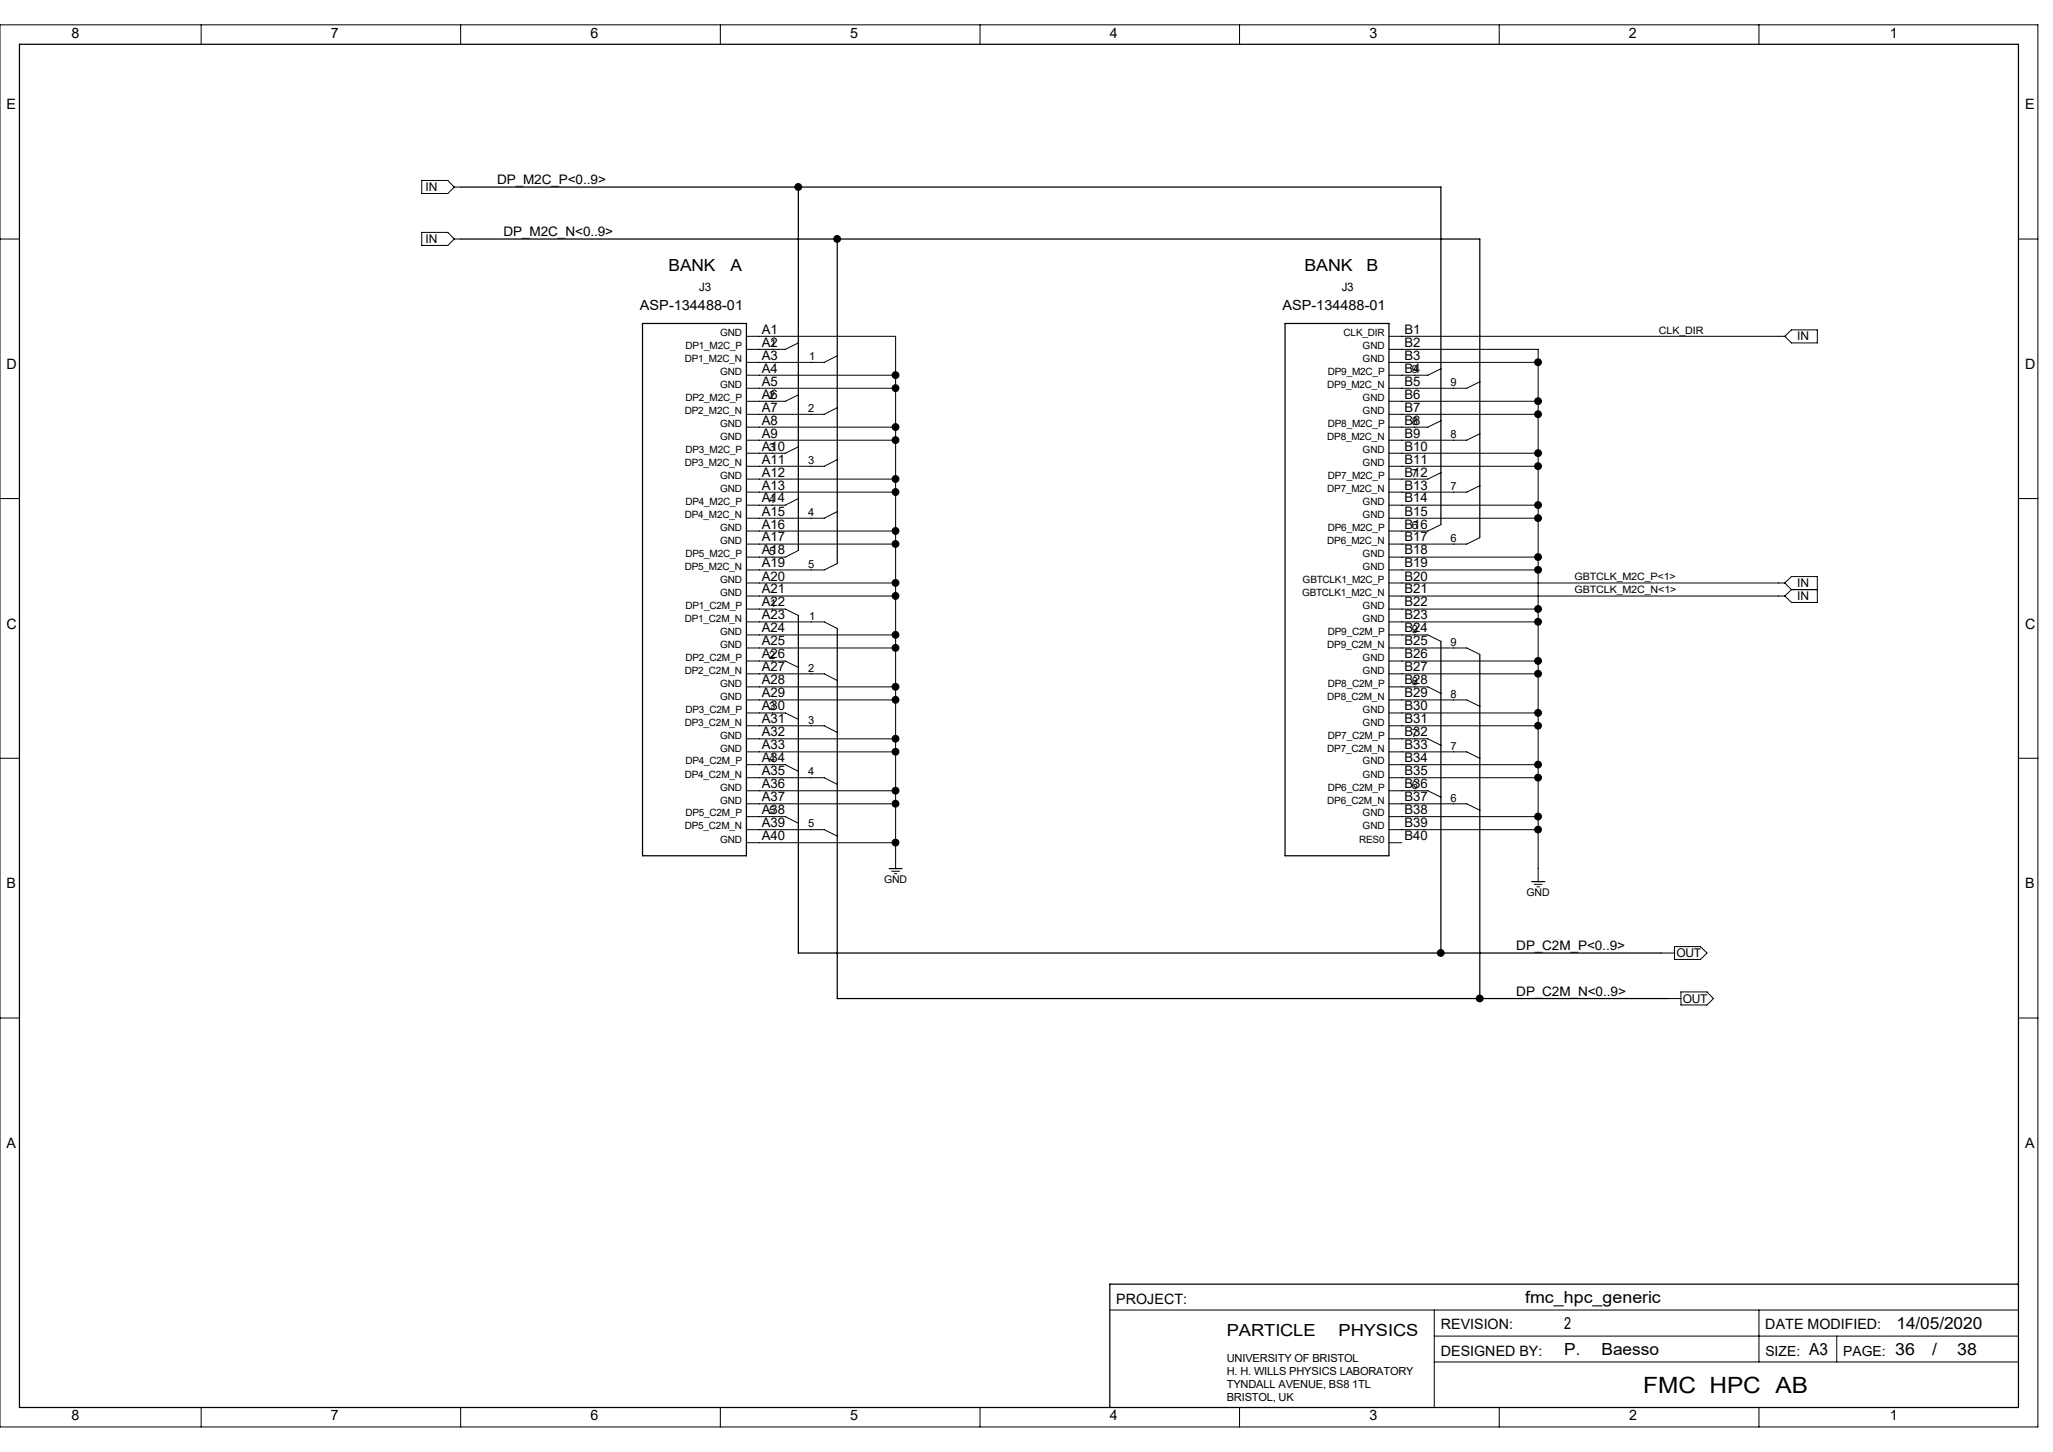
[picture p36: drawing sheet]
<svg xmlns="http://www.w3.org/2000/svg" width="420mm" height="297mm" viewBox="0 0 420 297" stroke-linecap="round" stroke-linejoin="round" font-family="sans-serif">
<defs><g id="words">
<text font-size="4.6" x="336.2" y="284.9">FMC HPC AB</text>
<g font-size="3.4">
<text x="136.7" y="55.5">BANK</text>
<text x="149.4" y="55.5">A</text>
<text x="266.9" y="55.5">BANK</text>
<text x="279.5" y="55.5">B</text>
<text x="312" y="266.6">fmc_hpc_generic</text>
<text x="251" y="273.3">PARTICLE</text>
<text x="273.8" y="273.3">PHYSICS</text>
<text x="320" y="271.9">2</text>
<text x="388" y="271.9">14/05/2020</text>
<text x="320" y="277.2">P.</text>
<text x="327.6" y="277.2">Baesso</text>
<text x="370.1" y="277.2">A3</text>
<text x="387.7" y="277.2">36</text>
<text x="395.3" y="277.2">/</text>
<text x="400.4" y="277.2">38</text>
</g>
<g font-size="2.9">
<text x="14.6" y="7.7">8</text>
<text x="67.7" y="7.7">7</text>
<text x="120.8" y="7.7">6</text>
<text x="173.9" y="7.7">5</text>
<text x="227" y="7.7">4</text>
<text x="280.2" y="7.7">3</text>
<text x="333.2" y="7.7">2</text>
<text x="386.6" y="7.7">1</text>
<text x="1.3" y="22.3">E</text>
<text x="414.3" y="22.3">E</text>
<text x="1.3" y="75.4">D</text>
<text x="414.3" y="75.4">D</text>
<text x="1.3" y="128.6">C</text>
<text x="414.3" y="128.6">C</text>
<text x="1.3" y="181.7">B</text>
<text x="414.3" y="181.7">B</text>
<text x="1.3" y="234.8">A</text>
<text x="414.3" y="234.8">A</text>
<text x="228.3" y="266.7">PROJECT:</text>
<text x="294.8" y="271.9">REVISION:</text>
<text x="361.1" y="271.9">DATE MODIFIED:</text>
<text x="294.8" y="277.3">DESIGNED BY:</text>
<text x="14.6" y="290.5">8</text>
<text x="67.7" y="290.5">7</text>
<text x="120.8" y="290.5">6</text>
<text x="173.9" y="290.5">5</text>
<text x="227" y="290.5">4</text>
<text x="280.2" y="290.5">3</text>
<text x="333.3" y="290.5">2</text>
<text x="386.6" y="290.5">1</text>
</g>
<g font-size="2.8">
<text x="130.9" y="63.5">ASP-134488-01</text>
<text x="262.3" y="63.5">ASP-134488-01</text>
<text x="361.1" y="277.3">SIZE:</text>
<text x="377.1" y="277.3">PAGE:</text>
</g>
<g font-size="2.7">
<text x="101.7" y="37.7">DP_M2C_P&lt;0..9&gt;</text>
<text x="103" y="48.3">DP_M2C_N&lt;0..9&gt;</text>
<text x="155.9" y="70.9">A2</text>
<text x="155.9" y="68.3">A1</text>
<text x="287.3" y="70.9">B2</text>
<text x="287.3" y="68.3">B1</text>
<text x="155.9" y="76.2">A4</text>
<text x="155.9" y="73.6">A3</text>
<text x="287.3" y="76.2">B4</text>
<text x="287.3" y="73.6">B3</text>
<text x="155.9" y="81.5">A6</text>
<text x="155.9" y="78.9">A5</text>
<text x="287.3" y="78.9">B5</text>
<text x="287.3" y="81.5">B6</text>
<text x="155.9" y="89.5">A9</text>
<text x="155.9" y="86.9">A8</text>
<text x="155.9" y="84.2">A7</text>
<text x="287.3" y="89.5">B9</text>
<text x="287.3" y="86.9">B8</text>
<text x="287.3" y="84.2">B7</text>
<text x="155.9" y="94.8">A11</text>
<text x="155.9" y="92.2">A10</text>
<text x="287.3" y="94.8">B11</text>
<text x="287.3" y="92.2">B10</text>
<text x="155.9" y="100.2">A13</text>
<text x="155.9" y="97.5">A12</text>
<text x="287.3" y="100.2">B13</text>
<text x="287.3" y="97.5">B12</text>
<text x="155.9" y="105.5">A15</text>
<text x="155.9" y="102.8">A14</text>
<text x="287.3" y="105.5">B15</text>
<text x="287.3" y="102.8">B14</text>
<text x="155.9" y="113.4">A18</text>
<text x="155.9" y="110.7">A17</text>
<text x="155.9" y="108.1">A16</text>
<text x="287.3" y="113.4">B18</text>
<text x="287.3" y="110.7">B17</text>
<text x="287.3" y="108.1">B16</text>
<text x="155.9" y="118.7">A20</text>
<text x="155.9" y="116.1">A19</text>
<text x="287.3" y="118.7">B20</text>
<text x="287.3" y="116.1">B19</text>
<text x="155.9" y="124">A22</text>
<text x="155.9" y="121.4">A21</text>
<text x="287.3" y="124">B22</text>
<text x="287.3" y="121.4">B21</text>
<text x="155.9" y="132">A25</text>
<text x="155.9" y="129.4">A24</text>
<text x="155.9" y="126.7">A23</text>
<text x="287.3" y="132">B25</text>
<text x="287.3" y="129.4">B24</text>
<text x="287.3" y="126.7">B23</text>
<text x="155.9" y="137.3">A27</text>
<text x="155.9" y="134.7">A26</text>
<text x="287.3" y="137.3">B27</text>
<text x="287.3" y="134.7">B26</text>
<text x="155.9" y="142.6">A29</text>
<text x="155.9" y="140">A28</text>
<text x="287.3" y="142.6">B29</text>
<text x="287.3" y="140">B28</text>
<text x="155.9" y="148">A31</text>
<text x="155.9" y="145.3">A30</text>
<text x="287.3" y="148">B31</text>
<text x="287.3" y="145.3">B30</text>
<text x="155.9" y="155.9">A34</text>
<text x="155.9" y="153.2">A33</text>
<text x="155.9" y="150.6">A32</text>
<text x="287.3" y="155.9">B34</text>
<text x="287.3" y="153.2">B33</text>
<text x="287.3" y="150.6">B32</text>
<text x="155.9" y="161.2">A36</text>
<text x="155.9" y="158.6">A35</text>
<text x="287.3" y="161.2">B36</text>
<text x="287.3" y="158.6">B35</text>
<text x="155.9" y="166.5">A38</text>
<text x="155.9" y="163.9">A37</text>
<text x="287.3" y="166.5">B38</text>
<text x="287.3" y="163.9">B37</text>
<text x="155.9" y="171.8">A40</text>
<text x="155.9" y="169.2">A39</text>
<text x="287.3" y="171.8">B40</text>
<text x="287.3" y="169.2">B39</text>
<text x="310.2" y="194.4">DP_C2M_P&lt;0..9&gt;</text>
<text x="310.2" y="203.7">DP_C2M_N&lt;0..9&gt;</text>
</g>
<g font-size="2.5">
<text x="87.1" y="39">IN</text>
<text x="87.1" y="49.6">IN</text>
<text x="367.7" y="69.6">IN</text>
<text x="367.7" y="122.6">IN</text>
<text x="367.7" y="120">IN</text>
<text x="342.9" y="195.8">OUT</text>
<text x="344.3" y="205.1">OUT</text>
</g>
<g font-size="2.4">
<text x="143" y="59.5">J3</text>
<text x="274.5" y="59.5">J3</text>
</g>
<g font-size="2.3">
<text x="157.6" y="71">1</text>
<text x="165.5" y="73.7">1</text>
<text x="288.8" y="76.3">9</text>
<text x="157.4" y="81.6">2</text>
<text x="296.8" y="79">9</text>
<text x="165.3" y="84.3">2</text>
<text x="288.8" y="86.9">8</text>
<text x="296.8" y="89.6">8</text>
<text x="157.4" y="92.2">3</text>
<text x="165.3" y="94.9">3</text>
<text x="288.8" y="97.5">7</text>
<text x="296.8" y="100.2">7</text>
<text x="157.4" y="102.9">4</text>
<text x="165.3" y="105.5">4</text>
<text x="157.4" y="113.5">5</text>
<text x="288.8" y="108.2">6</text>
<text x="296.8" y="110.8">6</text>
<text x="165.3" y="116.1">5</text>
<text x="157.6" y="124.1">1</text>
<text x="165.5" y="126.7">1</text>
<text x="288.8" y="129.4">9</text>
<text x="157.4" y="134.7">2</text>
<text x="165.3" y="137.4">2</text>
<text x="296.8" y="132.1">9</text>
<text x="288.8" y="140">8</text>
<text x="296.8" y="142.7">8</text>
<text x="157.4" y="145.3">3</text>
<text x="165.3" y="148">3</text>
<text x="157.4" y="156">4</text>
<text x="288.8" y="150.7">7</text>
<text x="296.8" y="153.3">7</text>
<text x="165.3" y="158.6">4</text>
<text x="288.8" y="161.3">6</text>
<text x="157.4" y="166.6">5</text>
<text x="296.8" y="164">6</text>
<text x="165.3" y="169.2">5</text>
<text x="251" y="278.6">UNIVERSITY OF BRISTOL</text>
<text x="251" y="281.2">H. H. WILLS PHYSICS LABORATORY</text>
<text x="251" y="283.9">TYNDALL AVENUE, BS8 1TL</text>
<text x="251" y="286.5">BRISTOL, UK</text>
</g>
<g font-size="2.2">
<text x="180.8" y="180.6">GND</text>
<text x="312.3" y="183.3">GND</text>
</g>
<g font-size="2.1">
<text x="339.4" y="68.3">CLK_DIR</text>
<text x="322.1" y="118.7">GBTCLK_M2C_P&lt;1&gt;</text>
<text x="322.1" y="121.4">GBTCLK_M2C_N&lt;1&gt;</text>
</g>
<g font-size="2">
<text x="140.2" y="71.4">DP1_M2C_P</text>
<text x="147.3" y="68.7">GND</text>
<text x="274.9" y="68.7">CLK_DIR</text>
<text x="278.8" y="71.4">GND</text>
<text x="140.1" y="74.1">DP1_M2C_N</text>
<text x="147.3" y="76.7">GND</text>
<text x="271.7" y="76.7">DP9_M2C_P</text>
<text x="278.8" y="74.1">GND</text>
<text x="140.2" y="82">DP2_M2C_P</text>
<text x="147.3" y="79.4">GND</text>
<text x="271.5" y="79.4">DP9_M2C_N</text>
<text x="278.8" y="82">GND</text>
<text x="140.1" y="84.7">DP2_M2C_N</text>
<text x="147.3" y="87.3">GND</text>
<text x="271.7" y="87.3">DP8_M2C_P</text>
<text x="278.8" y="84.7">GND</text>
<text x="140.1" y="95.3">DP3_M2C_N</text>
<text x="140.2" y="92.7">DP3_M2C_P</text>
<text x="147.3" y="90">GND</text>
<text x="271.5" y="90">DP8_M2C_N</text>
<text x="278.8" y="95.3">GND</text>
<text x="278.8" y="92.7">GND</text>
<text x="147.3" y="100.6">GND</text>
<text x="147.3" y="98">GND</text>
<text x="271.5" y="100.6">DP7_M2C_N</text>
<text x="271.7" y="98">DP7_M2C_P</text>
<text x="140.1" y="106">DP4_M2C_N</text>
<text x="140.2" y="103.3">DP4_M2C_P</text>
<text x="278.8" y="106">GND</text>
<text x="278.8" y="103.3">GND</text>
<text x="140.2" y="113.9">DP5_M2C_P</text>
<text x="147.3" y="111.3">GND</text>
<text x="147.3" y="108.6">GND</text>
<text x="271.5" y="111.3">DP6_M2C_N</text>
<text x="271.7" y="108.6">DP6_M2C_P</text>
<text x="278.8" y="113.9">GND</text>
<text x="140.1" y="116.5">DP5_M2C_N</text>
<text x="147.3" y="119.2">GND</text>
<text x="266.5" y="119.2">GBTCLK1_M2C_P</text>
<text x="278.8" y="116.5">GND</text>
<text x="140.2" y="124.5">DP1_C2M_P</text>
<text x="147.3" y="121.9">GND</text>
<text x="266.4" y="121.9">GBTCLK1_M2C_N</text>
<text x="278.8" y="124.5">GND</text>
<text x="140.1" y="127.2">DP1_C2M_N</text>
<text x="147.3" y="129.8">GND</text>
<text x="271.7" y="129.8">DP9_C2M_P</text>
<text x="278.8" y="127.2">GND</text>
<text x="140.1" y="137.8">DP2_C2M_N</text>
<text x="140.2" y="135.2">DP2_C2M_P</text>
<text x="147.3" y="132.5">GND</text>
<text x="271.5" y="132.5">DP9_C2M_N</text>
<text x="278.8" y="137.8">GND</text>
<text x="278.8" y="135.2">GND</text>
<text x="147.3" y="143.1">GND</text>
<text x="147.3" y="140.5">GND</text>
<text x="271.5" y="143.1">DP8_C2M_N</text>
<text x="271.7" y="140.5">DP8_C2M_P</text>
<text x="140.1" y="148.4">DP3_C2M_N</text>
<text x="140.2" y="145.8">DP3_C2M_P</text>
<text x="278.8" y="148.4">GND</text>
<text x="278.8" y="145.8">GND</text>
<text x="147.3" y="153.8">GND</text>
<text x="147.3" y="151.1">GND</text>
<text x="271.5" y="153.8">DP7_C2M_N</text>
<text x="271.7" y="151.1">DP7_C2M_P</text>
<text x="140.1" y="159">DP4_C2M_N</text>
<text x="140.2" y="156.4">DP4_C2M_P</text>
<text x="147.3" y="161.7">GND</text>
<text x="271.7" y="161.7">DP6_C2M_P</text>
<text x="278.8" y="159">GND</text>
<text x="278.8" y="156.4">GND</text>
<text x="140.2" y="167">DP5_C2M_P</text>
<text x="147.3" y="164.4">GND</text>
<text x="271.5" y="164.4">DP6_C2M_N</text>
<text x="278.8" y="167">GND</text>
<text x="140.1" y="169.7">DP5_C2M_N</text>
<text x="147.3" y="172.3">GND</text>
<text x="278" y="172.3">RES0</text>
<text x="278.8" y="169.7">GND</text>
</g>
</g></defs>
<g fill="none" stroke="#000" stroke-width=".2">
<path d="M0 5.1h416.9v286.8h-416.9zM41.1 5.1v4M94.2 5.1v4M147.4 5.1v4M200.5 5.1v4M253.6 5.1v4M306.7 5.1v4M359.8 5.1v4M86.3 36.9h5.3l1.3 1.4-1.3 1.3h-5.3zM92.9 38.3h1.3M0 48.9h4M86.3 47.5h5.3l1.3 1.4-1.3 1.3h-5.3z"/>
<path d="M92.9 48.9h1.3M412.9 48.9h4M152.7 79.4h30.5M152.7 76.8h30.5M152.7 68.8h30.5v108.9M163.3 70.1l-2.6 1.4h-8M171.3 72.8l-2.7 1.3h-15.9M284.1 71.5h30.6v108.8M284.1 74.1h30.6M284.1 68.8h81M294.8 75.4l-2.7 1.4h-8M302.7 78.1l-2.6 1.3h-16"/>
<path d="M365.1 68.8l1.4-1.3h5.3v2.6h-5.3zM152.7 98h30.5M152.7 90h30.5M152.7 87.4h30.5M163.3 80.8l-2.6 1.3h-8M163.3 91.4l-2.6 1.3h-8M171.3 94l-2.7 1.4h-15.9M171.3 83.4l-2.7 1.4h-15.9M284.1 82.1h30.6M284.1 92.7h30.6M284.1 95.4h30.6M284.1 84.8h30.6"/>
<path d="M294.8 96.7l-2.7 1.3h-8M294.8 86.1l-2.7 1.3h-8M302.7 99.4l-2.6 1.3h-16M302.7 88.7l-2.6 1.3h-16M0 102h4M152.7 119.3h30.5M152.7 111.3h30.5M152.7 108.6h30.5M152.7 100.7h30.5M163.3 102l-2.6 1.3h-8M163.3 112.6l-2.6 1.4h-8M171.3 115.3l-2.7 1.3h-15.9"/>
<path d="M171.3 104.6l-2.7 1.4h-15.9M284.1 103.3h30.6M284.1 114h30.6M284.1 116.6h30.6M284.1 106h30.6M284.1 119.3h81M294.8 107.3l-2.7 1.3h-8M302.7 110l-2.6 1.3h-16M365.1 119.3l1.4-1.4h5.3v5.3h-5.3l-1.4-1.3M365.1 119.3l1.4 1.3M412.9 102h4M152.7 124.6h8l2.6 1.3"/>
<path d="M152.7 135.2h8l2.6 1.3M152.7 127.2h15.9l2.7 1.4M152.7 137.8h15.9l2.7 1.4M152.7 132.5h30.5M152.7 129.9h30.5M152.7 121.9h30.5M284.1 124.6h30.6M284.1 135.2h30.6M284.1 127.2h30.6M284.1 137.8h30.6M284.1 132.5h16l2.6 1.4M284.1 129.9h8l2.7 1.3"/>
<path d="M284.1 121.9h81M366.5 120.6h5.3M366.5 120.6l-1.4 1.3M0 155.1h4M152.7 145.8h8l2.6 1.4M152.7 156.4h8l2.6 1.4M152.7 148.5h15.9l2.7 1.3M152.7 159.1h15.9l2.7 1.3M152.7 140.5h30.5M152.7 143.2h30.5M152.7 151.1h30.5M152.7 153.8h30.5"/>
<path d="M284.1 145.8h30.6M284.1 156.4h30.6M284.1 148.5h30.6M284.1 159.1h30.6M284.1 140.5h8l2.7 1.3M284.1 143.2h16l2.6 1.3M284.1 151.1h8l2.7 1.3M284.1 153.8h16l2.6 1.3M412.9 155.1h4M152.7 167h8l2.6 1.4M152.7 169.7h15.9l2.7 1.3M152.7 172.4h30.5"/>
<path d="M152.7 164.4h30.5M152.7 161.8h30.5M182.4 178.2h1.6M183 178.7h.5M284.1 167h30.6M284.1 169.7h30.6M284.1 172.4h2.7M284.1 164.4h16l2.6 1.3M284.1 161.8h8l2.7 1.3M313.9 180.9h1.6M314.4 181.4h.6M339.9 194.9h2.7"/>
<path d="M342.6 193.6h5.3l1.3 1.3-1.3 1.4h-5.3zM0 208.2h4M341.2 204.3h2.7M343.9 202.9h5.3l1.3 1.4-1.3 1.3h-5.3zM412.9 208.2h4M227 268h185.9M293.4 273.3h119.5M293.4 268v19.9M293.4 278.6h119.5M359.8 268v10.6M375.8 273.3v5.3M41.1 287.9v4"/>
<path d="M94.2 287.9v4M147.4 287.9v4M200.5 287.9v4M253.6 287.9v4M306.7 287.9v4M359.8 287.9v4"/>
</g>
<g fill="none" stroke="#000" stroke-width=".25">
<path d="M4 9.1h408.9v278.8h-408.9zM94.2 38.3h200.6v69M163.3 38.3v74.3M94.2 48.9h208.5v61.1M171.3 48.9v66.4M131.4 66.2h21.3v108.8h-21.3zM262.9 66.2h21.2v108.8h-21.2zM163.3 125.9v69h176.6M171.3 128.6v75.7h169.9M294.8 131.2v63.7M302.7 133.9v70.4M181.9 177.7h2.6"/>
<path d="M313.4 180.3h2.6M412.9 262.7h-185.9v25.2"/>
</g>
<g fill="#000" stroke="#000" stroke-width=".2">
<circle cx="163.3" cy="38.2" r=".7"/>
<circle cx="171.3" cy="48.9" r=".7"/>
<circle cx="183.2" cy="79.4" r=".7"/>
<circle cx="183.2" cy="76.7" r=".7"/>
<circle cx="314.6" cy="74.1" r=".7"/>
<circle cx="183.2" cy="87.4" r=".7"/>
<circle cx="183.2" cy="98" r=".7"/>
<circle cx="183.2" cy="90" r=".7"/>
<circle cx="314.6" cy="95.4" r=".7"/>
<circle cx="314.6" cy="84.7" r=".7"/>
<circle cx="314.6" cy="82.1" r=".7"/>
<circle cx="314.6" cy="92.7" r=".7"/>
<circle cx="183.2" cy="108.6" r=".7"/>
<circle cx="183.2" cy="100.6" r=".7"/>
<circle cx="183.2" cy="111.3" r=".7"/>
<circle cx="183.2" cy="119.2" r=".7"/>
<circle cx="314.6" cy="116.6" r=".7"/>
<circle cx="314.6" cy="106" r=".7"/>
<circle cx="314.6" cy="103.3" r=".7"/>
<circle cx="314.6" cy="113.9" r=".7"/>
<circle cx="183.2" cy="121.9" r=".7"/>
<circle cx="183.2" cy="132.5" r=".7"/>
<circle cx="183.2" cy="129.9" r=".7"/>
<circle cx="314.6" cy="127.2" r=".7"/>
<circle cx="314.6" cy="124.6" r=".7"/>
<circle cx="314.6" cy="135.2" r=".7"/>
<circle cx="314.6" cy="137.8" r=".7"/>
<circle cx="183.2" cy="143.1" r=".7"/>
<circle cx="183.2" cy="151.1" r=".7"/>
<circle cx="183.2" cy="153.8" r=".7"/>
<circle cx="183.2" cy="140.5" r=".7"/>
<circle cx="314.6" cy="148.4" r=".7"/>
<circle cx="314.6" cy="145.8" r=".7"/>
<circle cx="314.6" cy="159.1" r=".7"/>
<circle cx="314.6" cy="156.4" r=".7"/>
<circle cx="183.2" cy="164.4" r=".7"/>
<circle cx="183.2" cy="172.4" r=".7"/>
<circle cx="183.2" cy="161.7" r=".7"/>
<circle cx="314.6" cy="167" r=".7"/>
<circle cx="314.6" cy="169.7" r=".7"/>
<circle cx="294.7" cy="194.9" r=".7"/>
<circle cx="302.7" cy="204.2" r=".7"/>
</g>
<use href="#words"/>
</svg>
